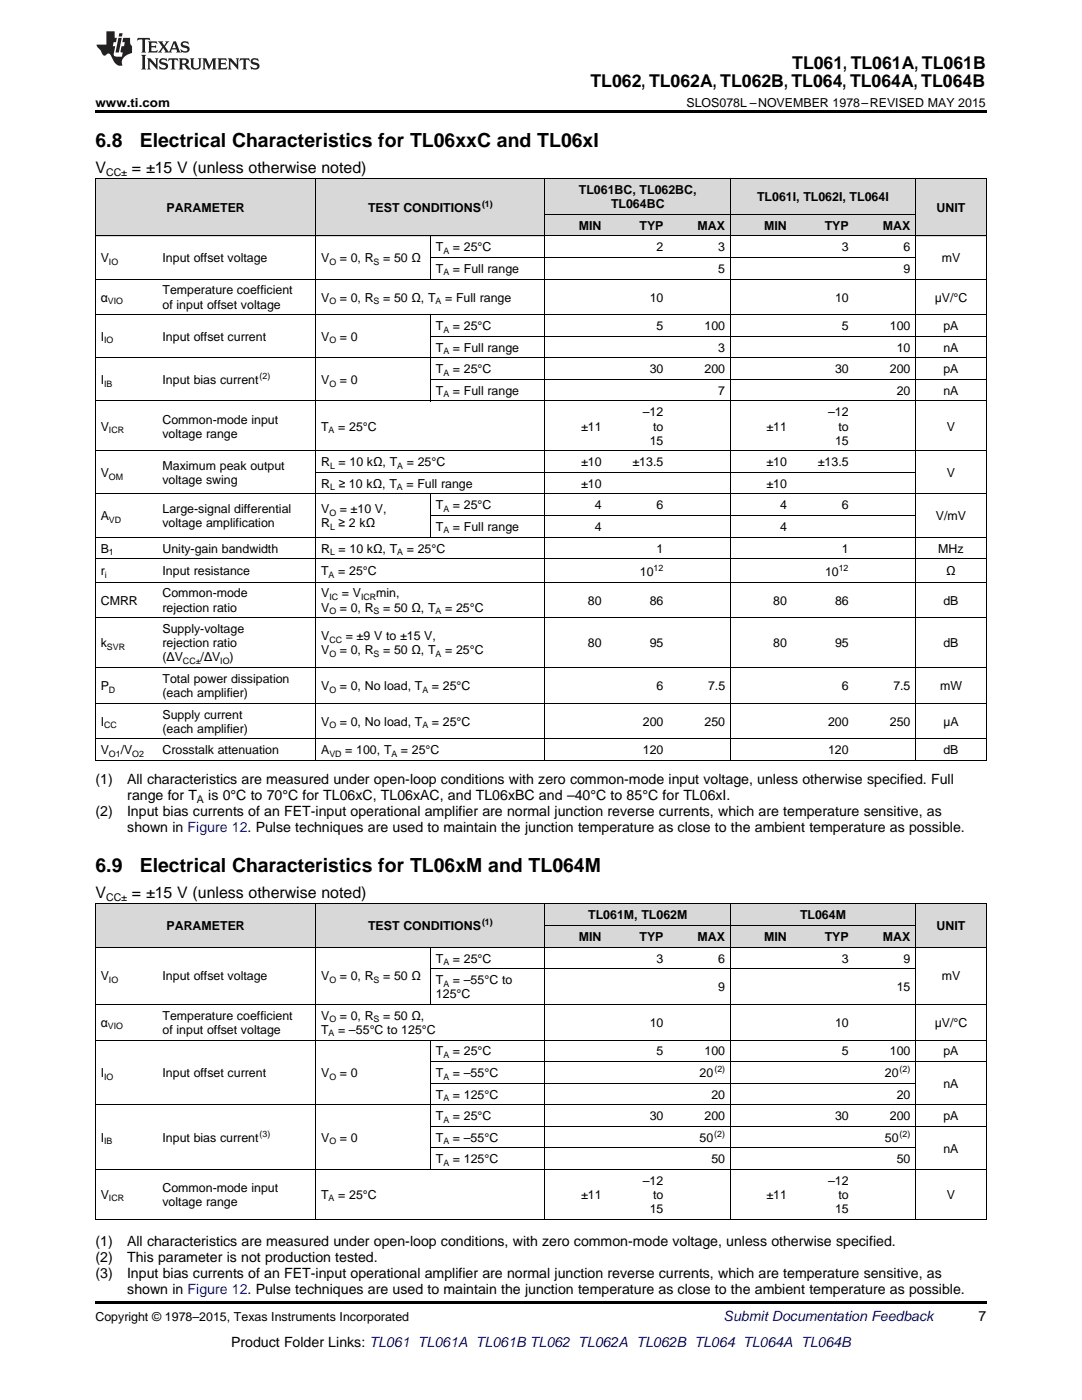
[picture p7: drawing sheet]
<svg xmlns="http://www.w3.org/2000/svg" width="216mm" height="279mm" viewBox="0 0 216 279" stroke-linecap="round" stroke-linejoin="round" font-family="sans-serif">
<defs><g id="words">
<g font-size="3.9">
<text x="19" y="29.3">6.8</text>
<text x="27.9" y="29.3">Electrical Characteristics for TL06xxC and TL06xI</text>
<text x="19" y="174">6.9</text>
<text x="27.9" y="174">Electrical Characteristics for TL06xM and TL064M</text>
</g>
<g font-size="3.5">
<text x="117.8" y="17.3">TL062, TL062A, TL062B, TL064, TL064A, TL064B</text>
<text x="158.1" y="13.8">TL061, TL061A, TL061B</text>
</g>
<g font-size="3.2">
<text x="19" y="34.4">V</text>
<text x="26.3" y="34.4">= ±15 V (unless otherwise noted)</text>
<text x="19" y="179.2">V</text>
<text x="26.3" y="179.2">= ±15 V (unless otherwise noted)</text>
</g>
<g font-size="2.8">
<text x="19" y="156.4">(1)</text>
<text x="25.4" y="156.4">All characteristics are measured under open-loop conditions with zero common-mode input voltage, unless otherwise specified. Full</text>
<text x="25.4" y="159.6">range for T</text>
<text x="41.6" y="159.6">is 0°C to 70°C for TL06xC, TL06xAC, and TL06xBC and –40°C to 85°C for TL06xI.</text>
<text x="19" y="162.8">(2)</text>
<text x="25.4" y="162.8">Input bias currents of an FET-input operational amplifier are normal junction reverse currents, which are temperature sensitive, as</text>
<text x="25.4" y="165.9">shown in Figure 12. Pulse techniques are used to maintain the junction temperature as close to the ambient temperature as possible.</text>
<text x="19" y="248.7">(1)</text>
<text x="19" y="251.9">(2)</text>
<text x="25.4" y="248.7">All characteristics are measured under open-loop conditions, with zero common-mode voltage, unless otherwise specified.</text>
<text x="25.4" y="251.9">This parameter is not production tested.</text>
<text x="19" y="255.1">(3)</text>
<text x="25.4" y="255.1">Input bias currents of an FET-input operational amplifier are normal junction reverse currents, which are temperature sensitive, as</text>
<text x="25.4" y="258.2">shown in Figure 12. Pulse techniques are used to maintain the junction temperature as close to the ambient temperature as possible.</text>
<text x="195.3" y="263.6">7</text>
<text x="46.1" y="268.9">Product Folder Links: TL061 TL061A TL061B TL062 TL062A TL062B TL064 TL064A TL064B</text>
</g>
<text font-size="2.8" fill="#0000c8" x="144.4" y="263.6">Submit Documentation Feedback</text>
<g font-size="2.5">
<text x="19" y="21.4">www.ti.com</text>
<text x="137" y="21.4">SLOS078L –NOVEMBER 1978–REVISED MAY 2015</text>
<text x="115.5" y="38.7">TL061BC, TL062BC,</text>
<text x="121.9" y="41.6">TL064BC</text>
<text x="151.1" y="40.1">TL061I, TL062I, TL064I</text>
<text x="33.2" y="42.3">PARAMETER</text>
<text x="73.4" y="42.3">TEST CONDITIONS</text>
<text x="115.5" y="45.9">MIN</text>
<text x="127.6" y="45.9">TYP</text>
<text x="139.2" y="45.9">MAX</text>
<text x="152.5" y="45.9">MIN</text>
<text x="164.6" y="45.9">TYP</text>
<text x="176.2" y="45.9">MAX</text>
<text x="186.9" y="42.3">UNIT</text>
<text x="20.1" y="52.3">V</text>
<text x="32.4" y="52.3">Input offset voltage</text>
<text x="64.1" y="52.3">V</text>
<text x="67.8" y="52.3">= 0, R</text>
<text x="76.4" y="52.3">= 50 Ω</text>
<text x="87" y="50.2">T</text>
<text x="90.4" y="50.2">= 25°C</text>
<text x="131" y="50.2">2</text>
<text x="143.3" y="50.2">3</text>
<text x="168" y="50.2">3</text>
<text x="180.3" y="50.2">6</text>
<text x="187.9" y="52.3">mV</text>
<text x="32.4" y="58.8">Temperature coefficient</text>
<text x="87" y="54.5">T</text>
<text x="90.4" y="54.5">= Full range</text>
<text x="143.3" y="54.5">5</text>
<text x="180.3" y="54.5">9</text>
<text x="20.1" y="60.2">α</text>
<text x="32.4" y="61.6">of input offset voltage</text>
<text x="64.1" y="60.2">V</text>
<text x="67.8" y="60.2">= 0, R</text>
<text x="76.4" y="60.2">= 50 Ω, T</text>
<text x="87" y="65.9">T</text>
<text x="88.8" y="60.2">= Full range</text>
<text x="90.4" y="65.9">= 25°C</text>
<text x="129.6" y="60.2">10</text>
<text x="131" y="65.9">5</text>
<text x="140.6" y="65.9">100</text>
<text x="166.6" y="60.2">10</text>
<text x="168" y="65.9">5</text>
<text x="177.6" y="65.9">100</text>
<text x="186.5" y="60.2">μV/°C</text>
<text x="188.2" y="65.9">pA</text>
<text x="20.1" y="68.1">I</text>
<text x="32.4" y="68.1">Input offset current</text>
<text x="64.1" y="68.1">V</text>
<text x="67.8" y="68.1">= 0</text>
<text x="87" y="70.2">T</text>
<text x="90.4" y="70.2">= Full range</text>
<text x="143.3" y="70.2">3</text>
<text x="178.9" y="70.2">10</text>
<text x="188.2" y="70.2">nA</text>
<text x="20.1" y="76.7">I</text>
<text x="32.4" y="76.7">Input bias current</text>
<text x="64.1" y="76.7">V</text>
<text x="67.8" y="76.7">= 0</text>
<text x="87" y="74.5">T</text>
<text x="90.4" y="74.5">= 25°C</text>
<text x="129.6" y="74.5">30</text>
<text x="140.6" y="74.5">200</text>
<text x="166.6" y="74.5">30</text>
<text x="177.6" y="74.5">200</text>
<text x="188.2" y="74.5">pA</text>
<text x="87" y="78.8">T</text>
<text x="90.4" y="78.8">= Full range</text>
<text x="128.3" y="83.1">–12</text>
<text x="143.3" y="78.8">7</text>
<text x="165.2" y="83.1">–12</text>
<text x="178.9" y="78.8">20</text>
<text x="188.2" y="78.8">nA</text>
<text x="20.1" y="85.9">V</text>
<text x="32.4" y="84.5">Common-mode input</text>
<text x="32.4" y="87.3">voltage range</text>
<text x="64.1" y="85.9">T</text>
<text x="67.5" y="85.9">= 25°C</text>
<text x="116" y="85.9">±11</text>
<text x="129.6" y="88.8">15</text>
<text x="130.3" y="85.9">to</text>
<text x="152.9" y="85.9">±11</text>
<text x="166.6" y="88.8">15</text>
<text x="167.3" y="85.9">to</text>
<text x="188.9" y="85.9">V</text>
<text x="20.1" y="95.2">V</text>
<text x="32.4" y="93.8">Maximum peak output</text>
<text x="64.1" y="93.1">R = 10 kΩ, T</text>
<text x="81.2" y="93.1">= 25°C</text>
<text x="116" y="93.1">±10</text>
<text x="126.2" y="93.1">±13.5</text>
<text x="152.9" y="93.1">±10</text>
<text x="163.2" y="93.1">±13.5</text>
<text x="188.9" y="95.2">V</text>
<text x="32.4" y="96.6">voltage swing</text>
<text x="64.1" y="97.4">R ≥ 10 kΩ, T</text>
<text x="81.1" y="97.4">= Full range</text>
<text x="87" y="101.7">T</text>
<text x="90.4" y="101.7">= 25°C</text>
<text x="116" y="97.4">±10</text>
<text x="118.7" y="101.7">4</text>
<text x="131" y="101.7">6</text>
<text x="152.9" y="97.4">±10</text>
<text x="155.6" y="101.7">4</text>
<text x="168" y="101.7">6</text>
<text x="20.1" y="103.8">A</text>
<text x="32.4" y="102.4">Large-signal differential</text>
<text x="32.4" y="105.2">voltage amplification</text>
<text x="64.1" y="102.4">V</text>
<text x="64.1" y="105.2">R ≥ 2 kΩ</text>
<text x="67.8" y="102.4">= ±10 V,</text>
<text x="87" y="106">T</text>
<text x="90.4" y="106">= Full range</text>
<text x="118.7" y="106">4</text>
<text x="155.6" y="106">4</text>
<text x="186.8" y="103.8">V/mV</text>
<text x="20.1" y="110.3">B</text>
<text x="32.4" y="110.3">Unity-gain bandwidth</text>
<text x="64.1" y="110.3">R = 10 kΩ, T</text>
<text x="81.2" y="110.3">= 25°C</text>
<text x="131" y="110.3">1</text>
<text x="168" y="110.3">1</text>
<text x="187.2" y="110.3">MHz</text>
<text x="20.1" y="114.8">r</text>
<text x="32.4" y="114.8">Input resistance</text>
<text x="32.4" y="119.2">Common-mode</text>
<text x="64.1" y="114.8">T</text>
<text x="64.1" y="119.2">V</text>
<text x="67.5" y="114.8">= 25°C</text>
<text x="68.2" y="119.2">= V</text>
<text x="75.1" y="119.2">min,</text>
<text x="127.7" y="114.9">10</text>
<text x="164.6" y="114.9">10</text>
<text x="188.8" y="114.8">Ω</text>
<text x="20.1" y="120.7">CMRR</text>
<text x="32.4" y="122.1">rejection ratio</text>
<text x="64.1" y="122.1">V</text>
<text x="67.8" y="122.1">= 0, R</text>
<text x="76.4" y="122.1">= 50 Ω, T</text>
<text x="88.8" y="122.1">= 25°C</text>
<text x="117.3" y="120.7">80</text>
<text x="129.6" y="120.7">86</text>
<text x="154.3" y="120.7">80</text>
<text x="166.6" y="120.7">86</text>
<text x="188.2" y="120.7">dB</text>
<text x="20.1" y="129.2">k</text>
<text x="32.4" y="126.4">Supply-voltage</text>
<text x="32.4" y="129.2">rejection ratio</text>
<text x="64.1" y="127.8">V</text>
<text x="64.1" y="130.6">V</text>
<text x="67.8" y="130.6">= 0, R</text>
<text x="69" y="127.8">= ±9 V to ±15 V,</text>
<text x="76.4" y="130.6">= 50 Ω, T</text>
<text x="88.8" y="130.6">= 25°C</text>
<text x="117.3" y="129.2">80</text>
<text x="129.6" y="129.2">95</text>
<text x="154.3" y="129.2">80</text>
<text x="166.6" y="129.2">95</text>
<text x="188.2" y="129.2">dB</text>
<text x="20.1" y="137.7">P</text>
<text x="32.4" y="132">(ΔV</text>
<text x="32.4" y="136.3">Total power dissipation</text>
<text x="40" y="132">/ΔV</text>
<text x="45.8" y="132">)</text>
<text x="64.1" y="137.7">V</text>
<text x="67.8" y="137.7">= 0, No load, T</text>
<text x="86.2" y="137.7">= 25°C</text>
<text x="131" y="137.7">6</text>
<text x="141.3" y="137.7">7.5</text>
<text x="168" y="137.7">6</text>
<text x="178.3" y="137.7">7.5</text>
<text x="187.6" y="137.7">mW</text>
<text x="32.4" y="139.1">(each amplifier)</text>
<text x="32.4" y="143.4">Supply current</text>
<text x="20.1" y="144.9">I</text>
<text x="32.4" y="146.3">(each amplifier)</text>
<text x="64.1" y="144.9">V</text>
<text x="67.8" y="144.9">= 0, No load, T</text>
<text x="86.2" y="144.9">= 25°C</text>
<text x="128.3" y="144.9">200</text>
<text x="140.6" y="144.9">250</text>
<text x="165.2" y="144.9">200</text>
<text x="177.6" y="144.9">250</text>
<text x="188.2" y="144.9">µA</text>
<text x="20.1" y="150.6">V</text>
<text x="24.1" y="150.6">/V</text>
<text x="32.4" y="150.6">Crosstalk attenuation</text>
<text x="64.1" y="150.6">A</text>
<text x="68.9" y="150.6">= 100, T</text>
<text x="80" y="150.6">= 25°C</text>
<text x="128.3" y="150.6">120</text>
<text x="165.2" y="150.6">120</text>
<text x="188.2" y="150.6">dB</text>
<text x="33.2" y="185.6">PARAMETER</text>
<text x="73.4" y="185.6">TEST CONDITIONS</text>
<text x="117.4" y="183.5">TL061M, TL062M</text>
<text x="159.6" y="183.5">TL064M</text>
<text x="186.9" y="185.6">UNIT</text>
<text x="115.5" y="187.8">MIN</text>
<text x="127.6" y="187.8">TYP</text>
<text x="139.2" y="187.8">MAX</text>
<text x="152.5" y="187.8">MIN</text>
<text x="164.6" y="187.8">TYP</text>
<text x="176.2" y="187.8">MAX</text>
<text x="20.1" y="195.7">V</text>
<text x="32.4" y="195.7">Input offset voltage</text>
<text x="64.1" y="195.7">V</text>
<text x="67.8" y="195.7">= 0, R</text>
<text x="76.4" y="195.7">= 50 Ω</text>
<text x="87" y="192.1">T</text>
<text x="87" y="196.4">T</text>
<text x="90.4" y="192.1">= 25°C</text>
<text x="90.4" y="196.4">= –55°C to</text>
<text x="131" y="192.1">3</text>
<text x="143.3" y="192.1">6</text>
<text x="143.3" y="197.8">9</text>
<text x="168" y="192.1">3</text>
<text x="178.9" y="197.8">15</text>
<text x="180.3" y="192.1">9</text>
<text x="187.9" y="195.7">mV</text>
<text x="32.4" y="203.5">Temperature coefficient</text>
<text x="64.1" y="203.5">V</text>
<text x="67.8" y="203.5">= 0, R</text>
<text x="76.4" y="203.5">= 50 Ω,</text>
<text x="87" y="199.2">125°C</text>
<text x="20.1" y="204.9">α</text>
<text x="32.4" y="206.3">of input offset voltage</text>
<text x="64.1" y="206.3">T</text>
<text x="67.5" y="206.3">= –55°C to 125°C</text>
<text x="129.6" y="204.9">10</text>
<text x="166.6" y="204.9">10</text>
<text x="186.5" y="204.9">μV/°C</text>
<text x="20.1" y="214.9">I</text>
<text x="32.4" y="214.9">Input offset current</text>
<text x="64.1" y="214.9">V</text>
<text x="67.8" y="214.9">= 0</text>
<text x="87" y="210.6">T</text>
<text x="87" y="214.9">T</text>
<text x="90.4" y="210.6">= 25°C</text>
<text x="90.4" y="214.9">= –55°C</text>
<text x="131" y="210.6">5</text>
<text x="139.6" y="214.9">20</text>
<text x="140.6" y="210.6">100</text>
<text x="168" y="210.6">5</text>
<text x="176.6" y="214.9">20</text>
<text x="177.6" y="210.6">100</text>
<text x="188.2" y="210.6">pA</text>
<text x="87" y="219.3">T</text>
<text x="90.4" y="219.3">= 125°C</text>
<text x="142" y="219.3">20</text>
<text x="178.9" y="219.3">20</text>
<text x="188.2" y="217.1">nA</text>
<text x="20.1" y="227.9">I</text>
<text x="32.4" y="227.9">Input bias current</text>
<text x="64.1" y="227.9">V</text>
<text x="67.8" y="227.9">= 0</text>
<text x="87" y="223.6">T</text>
<text x="87" y="227.9">T</text>
<text x="90.4" y="223.6">= 25°C</text>
<text x="90.4" y="227.9">= –55°C</text>
<text x="129.6" y="223.6">30</text>
<text x="139.6" y="227.9">50</text>
<text x="140.6" y="223.6">200</text>
<text x="166.6" y="223.6">30</text>
<text x="176.6" y="227.9">50</text>
<text x="177.6" y="223.6">200</text>
<text x="188.2" y="223.6">pA</text>
<text x="87" y="232.2">T</text>
<text x="90.4" y="232.2">= 125°C</text>
<text x="142" y="232.2">50</text>
<text x="178.9" y="232.2">50</text>
<text x="188.2" y="230">nA</text>
<text x="20.1" y="239.3">V</text>
<text x="32.4" y="237.9">Common-mode input</text>
<text x="64.1" y="239.3">T</text>
<text x="67.5" y="239.3">= 25°C</text>
<text x="116" y="239.3">±11</text>
<text x="128.3" y="236.5">–12</text>
<text x="130.3" y="239.3">to</text>
<text x="152.9" y="239.3">±11</text>
<text x="165.2" y="236.5">–12</text>
<text x="167.3" y="239.3">to</text>
<text x="188.9" y="239.3">V</text>
<text x="32.4" y="240.7">voltage range</text>
<text x="129.6" y="242.1">15</text>
<text x="166.6" y="242.1">15</text>
<text x="19" y="263.6">Copyright © 1978–2015, Texas Instruments Incorporated</text>
</g>
<g font-size="2.1">
<text x="21.2" y="35.1">CC±</text>
<text x="39.3" y="160.2">A</text>
<text x="21.2" y="179.8">CC±</text>
</g>
<g font-size="1.8">
<text x="96.2" y="41.3">(1)</text>
<text x="21.7" y="52.8">IO</text>
<text x="65.7" y="52.8">O</text>
<text x="74.5" y="52.8">S</text>
<text x="88.5" y="50.7">A</text>
<text x="88.5" y="55">A</text>
<text x="21.5" y="60.7">VIO</text>
<text x="65.7" y="60.7">O</text>
<text x="74.5" y="60.7">S</text>
<text x="86.9" y="60.7">A</text>
<text x="20.8" y="68.5">IO</text>
<text x="65.7" y="68.5">O</text>
<text x="88.5" y="66.4">A</text>
<text x="88.5" y="70.7">A</text>
<text x="20.8" y="77.2">IB</text>
<text x="51.8" y="75.7">(2)</text>
<text x="65.7" y="77.2">O</text>
<text x="88.5" y="75">A</text>
<text x="88.5" y="79.3">A</text>
<text x="21.7" y="86.4">ICR</text>
<text x="65.6" y="86.4">A</text>
<text x="21.7" y="95.7">OM</text>
<text x="65.9" y="93.6">L</text>
<text x="79.3" y="93.6">A</text>
<text x="65.9" y="97.9">L</text>
<text x="79.2" y="97.9">A</text>
<text x="21.7" y="104.3">VD</text>
<text x="65.7" y="102.9">O</text>
<text x="65.9" y="105.7">L</text>
<text x="88.5" y="102.2">A</text>
<text x="88.5" y="106.5">A</text>
<text x="21.7" y="110.8">1</text>
<text x="65.9" y="110.8">L</text>
<text x="79.3" y="110.8">A</text>
<text x="130.4" y="113.9">12</text>
<text x="167.4" y="113.9">12</text>
<text x="20.9" y="115.3">i</text>
<text x="65.6" y="115.3">A</text>
<text x="65.7" y="119.7">IC</text>
<text x="72" y="119.7">ICR</text>
<text x="65.7" y="122.6">O</text>
<text x="74.5" y="122.6">S</text>
<text x="86.9" y="122.6">A</text>
<text x="21.3" y="129.7">SVR</text>
<text x="65.7" y="128.3">CC</text>
<text x="65.7" y="131.1">O</text>
<text x="74.5" y="131.1">S</text>
<text x="86.9" y="131.1">A</text>
<text x="36.5" y="132.5">CC±</text>
<text x="44" y="132.5">IO</text>
<text x="21.7" y="138.2">D</text>
<text x="65.7" y="138.2">O</text>
<text x="84.3" y="138.2">A</text>
<text x="20.8" y="145.3">CC</text>
<text x="65.7" y="145.3">O</text>
<text x="84.3" y="145.3">A</text>
<text x="21.7" y="151.1">O1</text>
<text x="26.4" y="151.1">O2</text>
<text x="65.7" y="151.1">VD</text>
<text x="78.1" y="151.1">A</text>
<text x="96.2" y="184.6">(1)</text>
<text x="21.7" y="196.1">IO</text>
<text x="65.7" y="196.1">O</text>
<text x="74.5" y="196.1">S</text>
<text x="88.5" y="192.6">A</text>
<text x="88.5" y="196.9">A</text>
<text x="21.5" y="205.4">VIO</text>
<text x="65.6" y="206.8">A</text>
<text x="65.7" y="204">O</text>
<text x="74.5" y="204">S</text>
<text x="20.8" y="215.4">IO</text>
<text x="65.7" y="215.4">O</text>
<text x="88.5" y="211.1">A</text>
<text x="88.5" y="215.4">A</text>
<text x="142.6" y="214">(2)</text>
<text x="179.5" y="214">(2)</text>
<text x="88.5" y="219.7">A</text>
<text x="51.8" y="226.9">(3)</text>
<text x="88.5" y="224">A</text>
<text x="142.5" y="226.9">(2)</text>
<text x="179.5" y="226.9">(2)</text>
<text x="20.8" y="228.4">IB</text>
<text x="65.7" y="228.4">O</text>
<text x="88.5" y="228.4">A</text>
<text x="88.5" y="232.7">A</text>
<text x="21.7" y="239.8">ICR</text>
<text x="65.6" y="239.8">A</text>
</g>
</g></defs>
<g fill="#d8d8d8">
<path d="M19 180.4h12.4v8.7h-12.4z"/>
<path d="M31.4 180.4h31.6v8.7h-31.6z"/>
<path d="M63 180.4h22.9v8.7h-22.9z"/>
<path d="M85.9 180.4h22.9v8.7h-22.9z"/>
<path d="M108.8 184.7h12.3v4.4h-12.3z"/>
<path d="M121.1 184.7h12.4v4.4h-12.4z"/>
<path d="M133.5 184.7h12.3v4.4h-12.3z"/>
<path d="M145.8 184.7h12.3v4.4h-12.3z"/>
<path d="M158.1 184.7h12.3v4.4h-12.3z"/>
<path d="M170.4 184.7h12.3v4.4h-12.3z"/>
<path d="M182.7 180.4h14.1v8.7h-14.1z"/>
<path d="M108.8 180.4h12.3v4.3h-12.3z"/>
<path d="M121.1 180.4h12.4v4.3h-12.4z"/>
<path d="M133.5 180.4h12.3v4.3h-12.3z"/>
<path d="M145.8 180.4h12.3v4.3h-12.3z"/>
<path d="M158.1 180.4h12.3v4.3h-12.3z"/>
<path d="M170.4 180.4h12.3v4.3h-12.3z"/>
<path d="M19 35.7h12.4v11.4h-12.4z"/>
<path d="M31.4 35.7h31.6v11.4h-31.6z"/>
<path d="M63 35.7h22.9v11.4h-22.9z"/>
<path d="M85.9 35.7h22.9v11.4h-22.9z"/>
<path d="M108.8 42.8h12.3v4.3h-12.3z"/>
<path d="M121.1 42.8h12.4v4.3h-12.4z"/>
<path d="M133.5 42.8h12.3v4.3h-12.3z"/>
<path d="M145.8 42.8h12.3v4.3h-12.3z"/>
<path d="M158.1 42.8h12.3v4.3h-12.3z"/>
<path d="M170.4 42.8h12.3v4.3h-12.3z"/>
<path d="M182.7 35.7h14.1v11.4h-14.1z"/>
<path d="M108.8 35.7h12.3v7.1h-12.3z"/>
<path d="M121.1 35.7h12.4v7.1h-12.4z"/>
<path d="M133.5 35.7h12.3v7.1h-12.3z"/>
<path d="M145.8 35.7h12.3v7.1h-12.3z"/>
<path d="M158.1 35.7h12.3v7.1h-12.3z"/>
<path d="M170.4 35.7h12.3v7.1h-12.3z"/>
</g>
<g fill="#000">
<path d="M19 22h177.8v.5h-177.8zM19 151.8h.2zM62.9 151.8h.1zM85.8 151.8h.1zM108.7 151.8h.1zM121 151.8h.1zM133.3 151.8h.2zM145.7 151.8h.1zM158 151.8h.1zM170.3 151.8h.1zM182.6 151.8h.1zM196.7 151.8h.1z"/>
<path d="M19 259.7h177.8v.5h-177.8z"/>
</g>
<g fill="none" stroke="#000" stroke-width=".2">
<path d="M19 35.6h177.8M19.1 35.7v116.1M63 35.7v116.1M108.7 35.7v116.1M145.7 35.7v116.1M182.7 35.7v116.1M196.8 35.7v116.1M19 55.7h177.8M19 47.1h177.8M85.9 47.1v8.6M85.9 51.4h96.8M108.8 42.8h73.9"/>
<path d="M19 71.4h177.8M19 62.8h177.8M85.9 62.8v17.3M85.9 75.7h110.9M85.9 67.1h110.9M19 98.6h177.8M19 90h177.8M19 80h177.8M63 94.3h119.7M85.9 98.6v8.6M19 116.2h177.8M19 111.5h177.8"/>
<path d="M19 107.2h177.8M85.9 102.9h96.8M19 133.2h177.8M19 123.3h177.8M19 151.8h177.8M19 147.5h177.8M19 140.4h177.8M19 189h177.8M19 180.4h177.8M19.1 180.4v63M63 180.4v63M85.9 189v11.5"/>
<path d="M85.9 193.3h96.8M108.7 180.4v63M108.8 184.7h73.9M145.7 180.4v63M182.7 180.4v63M196.8 180.4v63M19 207.6h177.8M19 200.4h177.8M85.9 207.6v25.8M85.9 216.2h96.8M85.9 211.9h110.9M19 233.4h177.8"/>
<path d="M19 220.5h177.8M85.9 229.1h96.8M85.9 224.8h110.9M19 243.3h177.8"/>
</g>
<g fill="#231f20">
<path d="M27.5 7.6l-.1 .5 .4-.2h.6v.1v2.1l-.2 .4h1l-.3-.4v-2.1l.1-.1h.5l.5 .2-.2-.5zM29.5 8.3l.2 .3v1.5l-.2 .4h1.8l.2-.6a1.04 1.04 0 0 1-1.3 .2v-.7h.6l.3 .2v-.6l-.3 .2h-.6v-.6l.8-.1 .4 .3-.2-.5zM31.5 8.3l.9 1.1-.9 1.1h.8l-.2-.2 .5-.7 .4 .7-.2 .2h1.5l-.1-.2 .1-.4h.9l.1 .4-.2 .2h1l-.3-.3-.7-1.9h-.5l-.9 2-.8-1 .9-1h-.8l.1 .3-.3 .5-.4-.6 .2-.2zM34.7 8.6l.4 1h-.7zM36.3 8.4a.63 .63 0 0 0-.2 .7 .63 .63 0 0 0 .6 .4l.6 .2 .1 .2a.75 .75 0 0 1-.7 .4 .75 .75 0 0 1-.6-.5l.1 .7 .1-.1a1.11 1.11 0 0 0 1.5-.6 1.13 1.13 0 0 0-1.2-.8l-.1-.4a1.04 1.04 0 0 1 1.2 .2l-.2-.5-.1 .1-.5-.2zM28.2 10.9l.2 .4v2.2l-.2 .4h1l-.3-.4v-2.2l.3-.4zM29.3 11.6l.3 .4v1.5l-.3 .4h.8l-.2-.4v-1.3l1.5 1.7v-1.9l.2-.4h-.7l.2 .4v.9l-1.1-1.3zM32 11.8a.62 .62 0 0 0-.2 .7 .62 .62 0 0 0 .6 .4l.6 .1 .1 .3a.76 .76 0 0 1-.7 .3 .76 .76 0 0 1-.6-.4l.1 .7 .1-.1a1.11 1.11 0 0 0 1.5-.6 1.13 1.13 0 0 0-1.2-.8l-.1-.4a1.04 1.04 0 0 1 1.2 .2l-.2-.6-.1 .1-.5-.1zM33.7 11.6l-.2 .6a.61 .61 0 0 1 .8-.3v1.6l-.2 .4h.9l-.2-.4v-1.6a.63 .63 0 0 1 .8 .3l-.2-.6zM35.6 11.6l.3 .4v1.5l-.3 .4h1l-.2-.2v-.8l.5 .2a.76 .76 0 0 0 1.2 .7l-1-1a.58 .58 0 0 0 .6-.5 .58 .58 0 0 0-.5-.6zM36.4 11.9h.1a.45 .45 0 0 1 .5 .1 .45 .45 0 0 1 .1 .5l-.7 .2zM37.9 11.6l.2 .2a2.17 2.17 0 0 0 .3 1.9 .99 .99 0 0 0 1.6-.6v-1.1l.2-.4h-.7l.2 .2a1.92 1.92 0 0 1-.2 1.8 .6 .6 0 0 1-.9-.5v-1.1l.2-.4zM40.4 11.6l.2 .4v1.5l-.2 .4h.7l-.2-.4v-1.4l.8 1.8 .8-1.8v1.4l-.2 .4h.9l-.2-.4v-1.5l.2-.4h-.8l-.6 1.5-.6-1.5zM43.4 11.6l.2 .4v1.5l-.2 .4h1.8l.2-.6a1.04 1.04 0 0 1-1.3 .1v-.6h.5l.4 .2v-.6l-.4 .2h-.5v-.7h.8l.3 .3-.1-.6zM45.5 11.6l.2 .4v1.5l-.2 .4h.7l-.2-.4v-1.3l1.5 1.7v-1.9l.2-.4h-.7l.2 .4v.9l-1.1-1.3zM47.9 11.6l-.1 .6a.61 .61 0 0 1 .8-.3v1.6l-.3 .4h1l-.3-.4 .1-1.6a.63 .63 0 0 1 .7 .3l-.1-.6zM50.2 11.8a.62 .62 0 0 0-.2 .7 .62 .62 0 0 0 .6 .4l.6 .1 .2 .3a.76 .76 0 0 1-.8 .3 .76 .76 0 0 1-.6-.4l.1 .7 .2-.1a1.11 1.11 0 0 0 1.5-.6 1.13 1.13 0 0 0-1.3-.8l-.1-.4a1.04 1.04 0 0 1 1.2 .2l-.1-.6-.2 .1-.5-.1z"/>
<path d="M21.2 6.3v2.6h-1.9l.1 .4 .7 .9a.91 .91 0 0 0 1 .8 .56 .56 0 0 1 .5-.3 .56 .56 0 0 1 .5 .3l.4 .8a1.53 1.53 0 0 0 1.9 1.2 1.54 1.54 0 0 1 1-2.1l.9-.3v-1.4a1.52 1.52 0 0 1-.3-1.6h-1.4l-.2 .8h.5l-.2 .8h-.4l-.2 1v.2l.4 .1-.2 .8a1.93 1.93 0 0 1-1.6-.3l.3-1.8h-.5l.2-.8h.4l.2-.8h-.4v-1.3zM23.6 7.6l-.6 2.9h.7l.6-2.9zM23.8 6.6l-.1 .7h.6l.2-.7z"/>
</g>
<use href="#words"/>
</svg>
